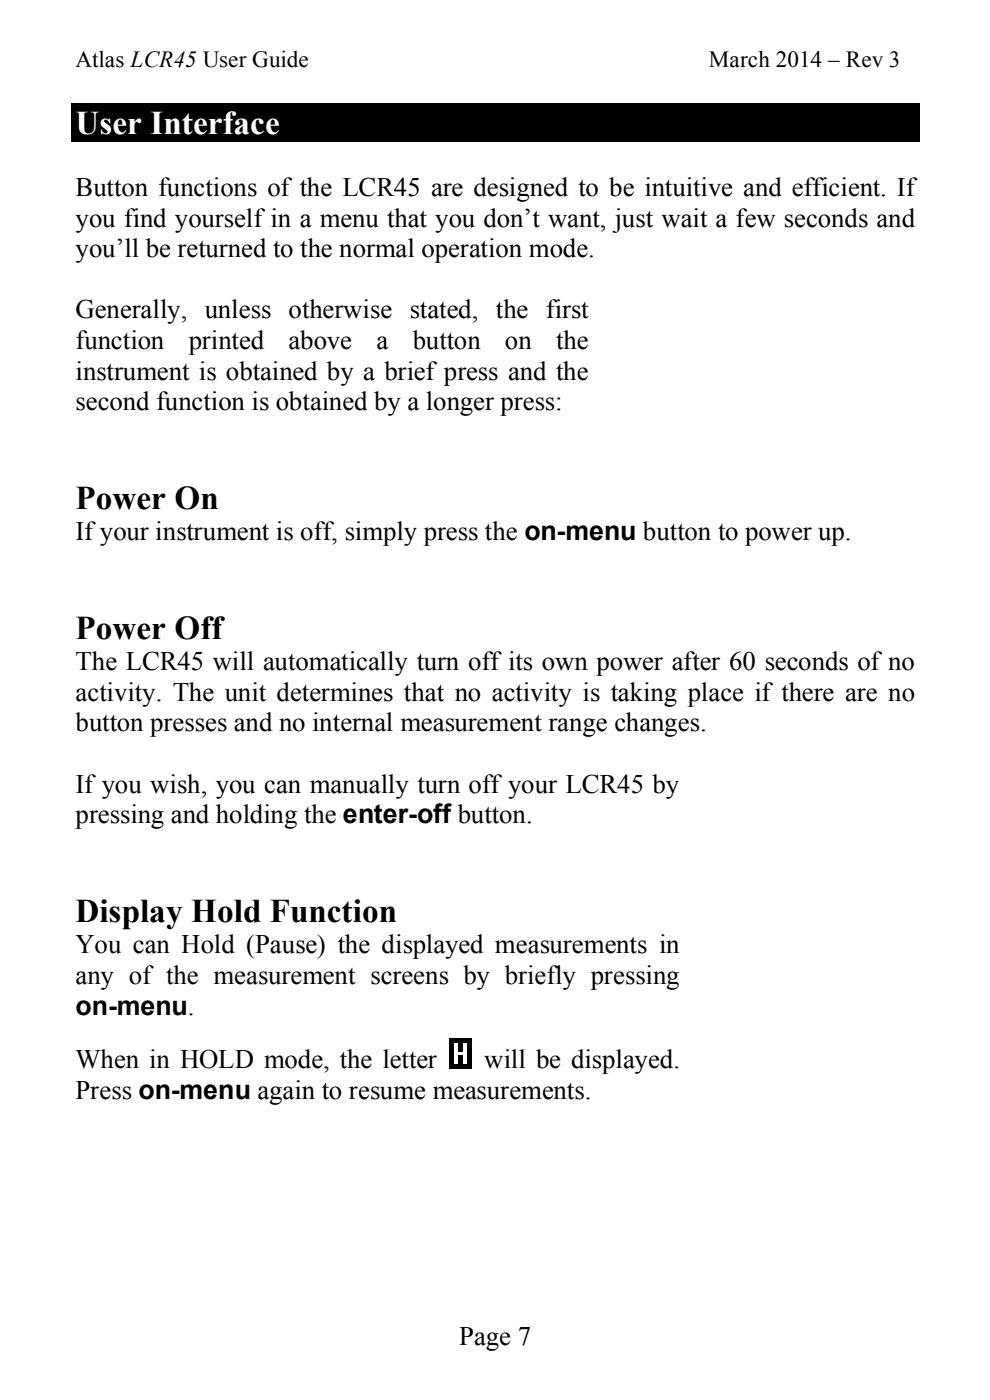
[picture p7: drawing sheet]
<svg xmlns="http://www.w3.org/2000/svg" width="210mm" height="297mm" viewBox="0 0 210 297" stroke-linecap="round" stroke-linejoin="round" font-family="sans-serif">
<defs><g id="words">
<text font-size="7" fill="#fff" x="16" y="28.4">User Interface</text>
<g font-size="7">
<text x="16" y="107.9">Power On</text>
<text x="16" y="135.5">Power Off</text>
<text x="16" y="195.6">Display Hold Function</text>
</g>
<g font-size="5.7">
<text x="16" y="41.6">Button functions of the LCR45 are designed to be intuitive and efficient. If</text>
<text x="16" y="48.1">you find yourself in a menu that you don’t want, just wait a few seconds and</text>
<text x="16" y="54.6">you’ll be returned to the normal operation mode.</text>
<text x="16" y="67.5">Generally, unless otherwise stated, the first</text>
<text x="16" y="74.1">function</text>
<text x="40" y="74.1">printed</text>
<text x="61.2" y="74.1">above</text>
<text x="79.8" y="74.1">a</text>
<text x="87.6" y="74.1">button</text>
<text x="107.1" y="74.1">on</text>
<text x="118" y="74.1">the</text>
<text x="16" y="80.6">instrument is obtained by a brief press and the</text>
<text x="16" y="87">second function is obtained by a longer press:</text>
<text x="16" y="114.6">If your instrument is off, simply press the on-menu button to power up.</text>
<text x="16" y="142.2">The LCR45 will automatically turn off its own power after 60 seconds of no</text>
<text x="16" y="148.7">activity. The unit determines that no activity is taking place if there are no</text>
<text x="16" y="155.2">button presses and no internal measurement range changes.</text>
<text x="16" y="168.2">If you wish, you can manually turn off your LCR45 by</text>
<text x="16" y="174.6">pressing and holding the enter-off button.</text>
<text x="16" y="202.2">You can Hold (Pause) the displayed measurements in</text>
<text x="16" y="208.8">any of the measurement screens by briefly pressing</text>
<text x="16" y="215.3">on-menu.</text>
<text x="16" y="226.6">When in HOLD mode, the letter</text>
<text x="102.7" y="226.6">will be displayed.</text>
<text x="16" y="233.1">Press on-menu again to resume measurements.</text>
<text x="97.4" y="285.3">Page 7</text>
</g>
<g font-size="4.9">
<text x="16" y="14.2">Atlas LCR45 User Guide</text>
<text x="150.4" y="14.2">March 2014 – Rev 3</text>
</g>
</g></defs>
<g fill="#000">
<path d="M15 21.9h180.1v8.1h-180.1zM95.4 220.3h.9v.9h-.9zM95.4 221.2h.9v.9h-.9zM95.4 222.1h.9v.9h-.9zM95.4 223h.9v.9h-.9zM95.4 223.9h.9v1h-.9zM95.4 224.9h.9v.9h-.9zM95.4 225.8h.9v.9h-.9zM96.3 220.3h.9v.9h-.9zM96.3 225.8h.9v.9h-.9zM97.2 220.3h.9v.9h-.9zM97.2 221.2h.9v.9h-.9z"/>
<path d="M97.2 222.1h.9v.9h-.9zM97.2 223.9h.9v1h-.9zM97.2 224.9h.9v.9h-.9zM97.2 225.8h.9v.9h-.9zM98.1 220.3h1v.9h-1zM98.1 225.8h1v.9h-1zM99.1 220.3h.8v.9h-.8zM99.1 221.2h.8v.9h-.8zM99.1 222.1h.8v.9h-.8zM99.1 223h.8v.9h-.8zM99.1 223.9h.8v1h-.8zM99.1 224.9h.8v.9h-.8z"/>
<path d="M99.1 225.8h.8v.9h-.8z"/>
</g>
<g fill="#fff">
<path d="M150.5 203.2h43.5v22h-43.5z" fill-rule="evenodd"/>
<path d="M150.3 159h43.6v22.1h-43.6z" fill-rule="evenodd"/>
<path d="M131.1 58.1h62.8v37.7h-62.8z" fill-rule="evenodd"/>
</g>
<use href="#words"/>
</svg>
